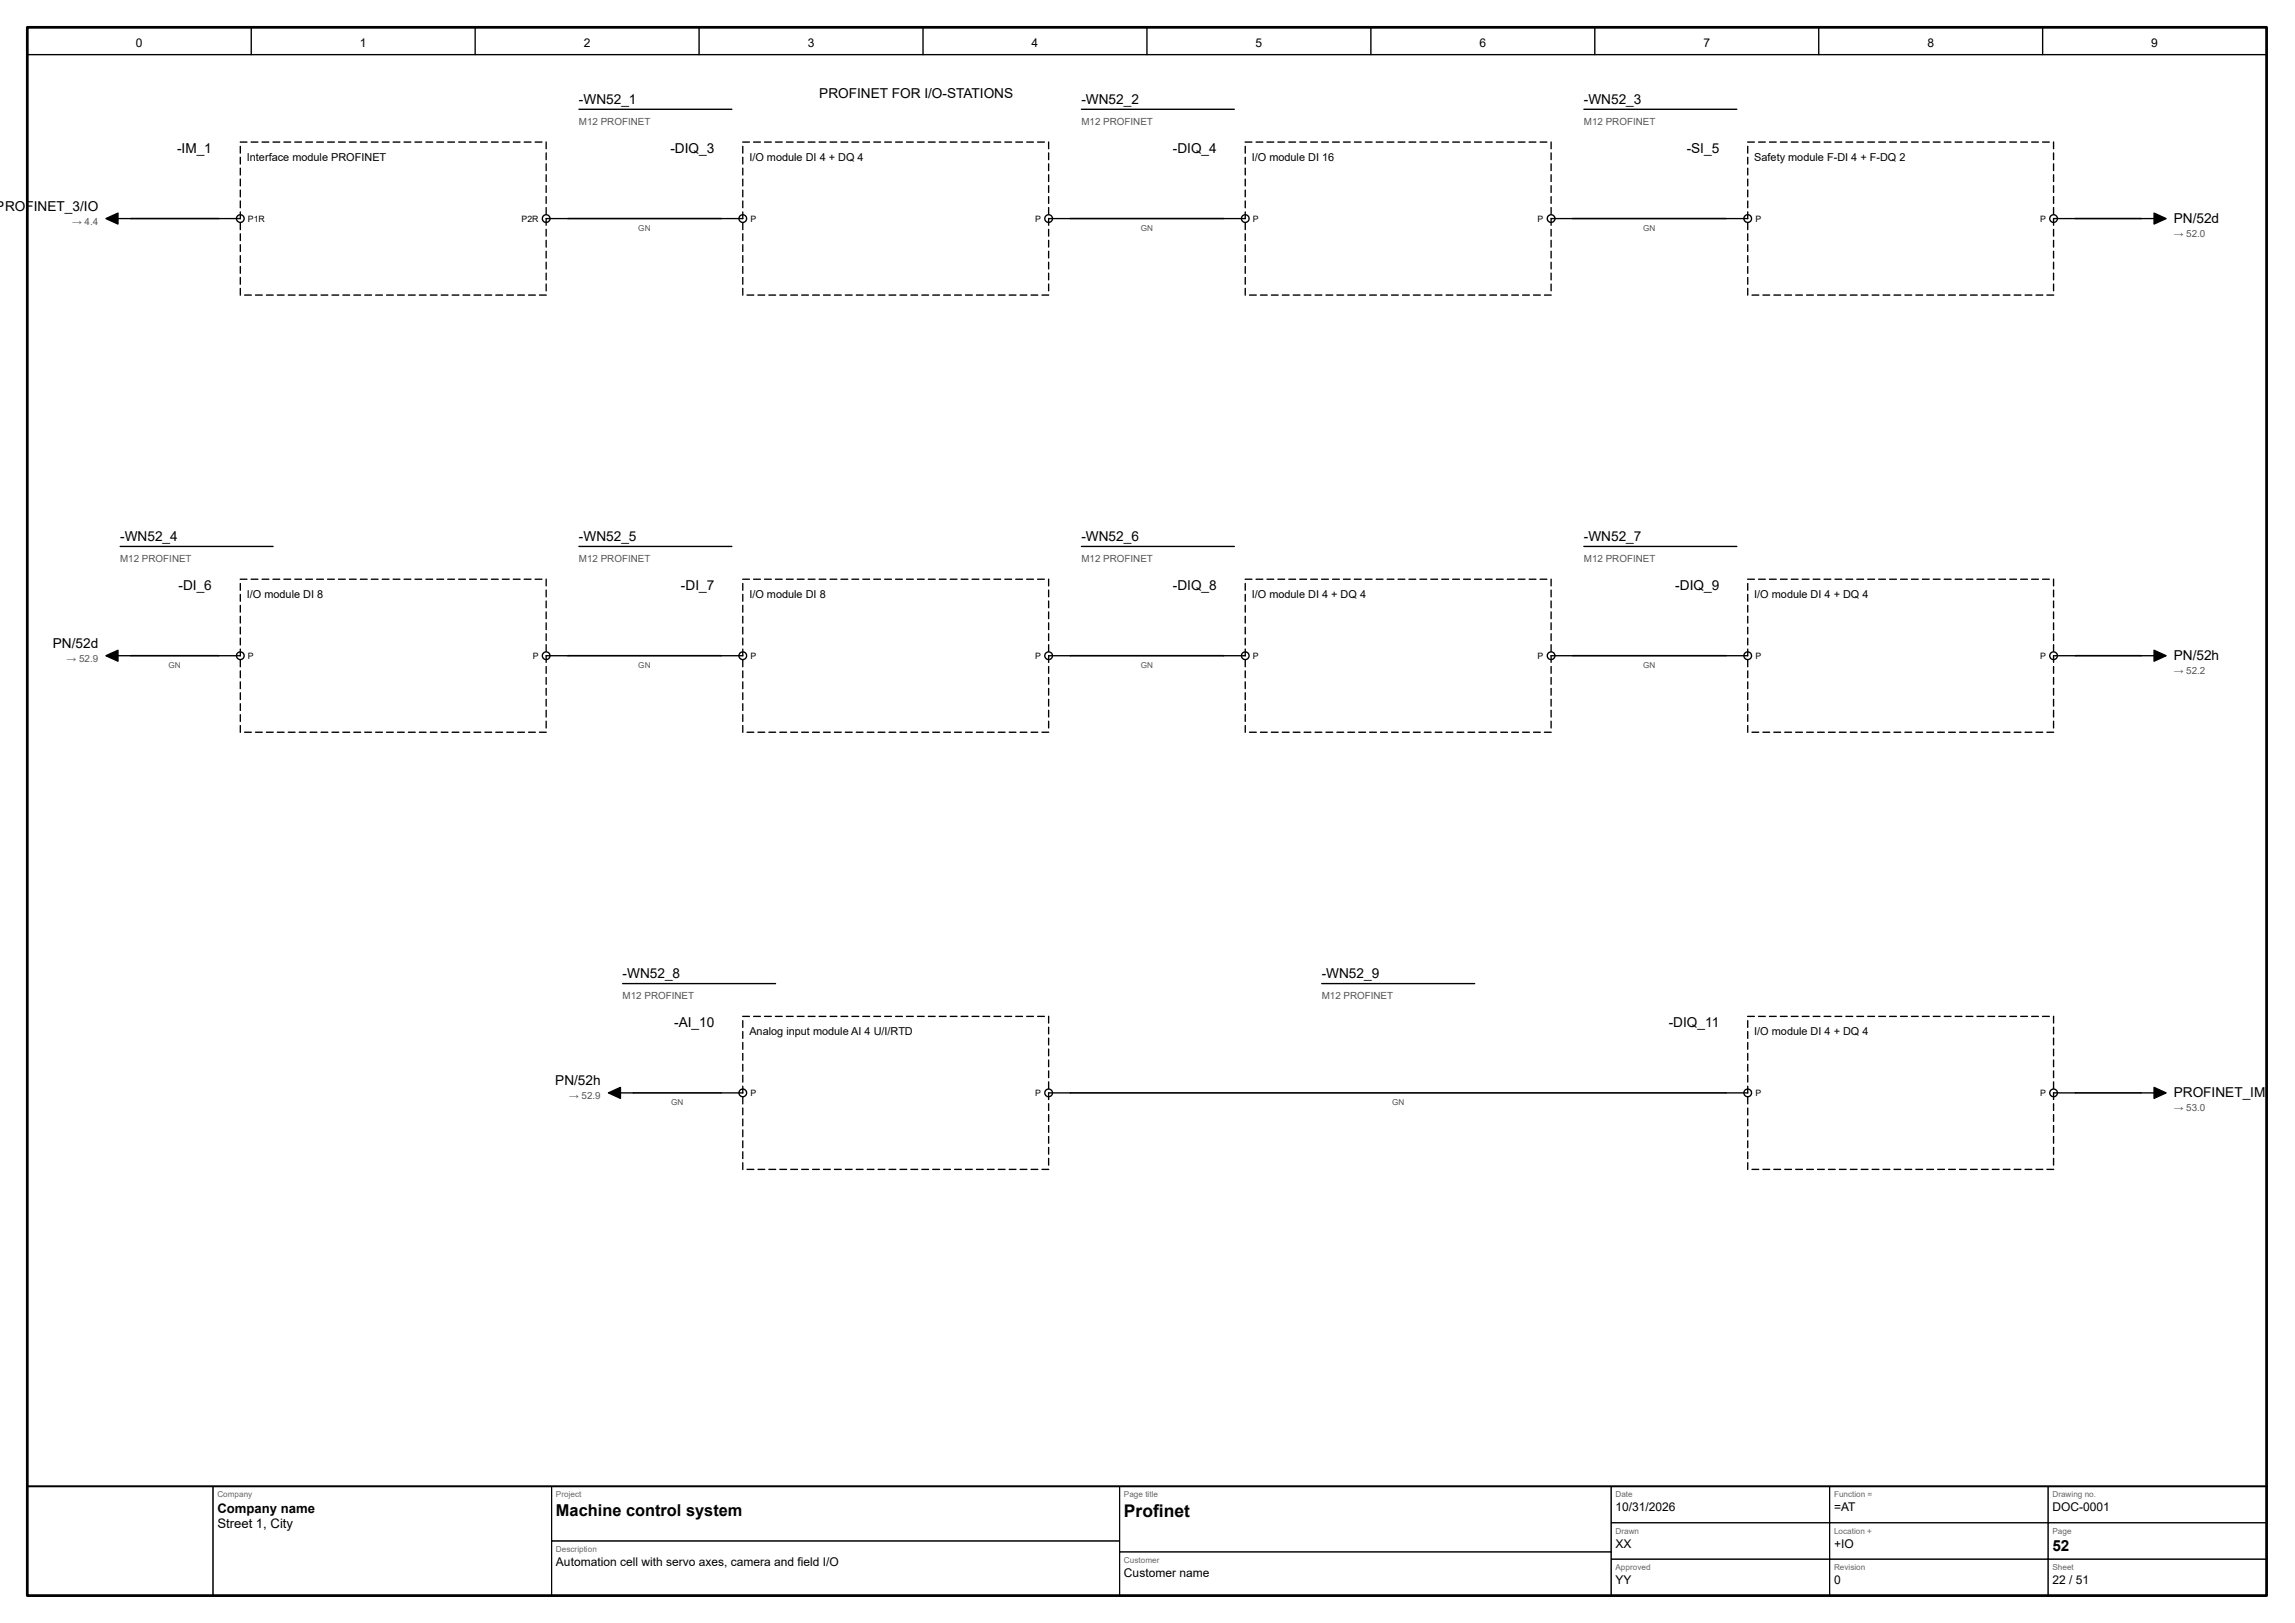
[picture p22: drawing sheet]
<svg xmlns="http://www.w3.org/2000/svg" width="420mm" height="297mm" viewBox="0 0 420 297" stroke-linecap="round" stroke-linejoin="round" font-family="sans-serif">
<defs><g id="words">
<text font-size="3.2" x="205.8" y="277.6">Profinet</text>
<text font-size="3" x="101.8" y="277.4">Machine control system</text>
<text font-size="2.8" x="375.8" y="283.9">52</text>
<g font-size="2.5">
<text x="150" y="18">PROFINET FOR I/O-STATIONS</text>
<text x="106" y="19">-WN52_1</text>
<text x="198" y="19">-WN52_2</text>
<text x="290" y="19">-WN52_3</text>
<text x="32.4" y="28">-IM_1</text>
<text x="122.7" y="28">-DIQ_3</text>
<text x="214.7" y="28">-DIQ_4</text>
<text x="308.8" y="28">-SI_5</text>
<text x="-.7" y="38.6">PROFINET_3/IO</text>
<text x="398" y="40.8">PN/52d</text>
<text x="22" y="99">-WN52_4</text>
<text x="106" y="99">-WN52_5</text>
<text x="198" y="99">-WN52_6</text>
<text x="290" y="99">-WN52_7</text>
<text x="32.7" y="108">-DI_6</text>
<text x="124.7" y="108">-DI_7</text>
<text x="214.7" y="108">-DIQ_8</text>
<text x="306.7" y="108">-DIQ_9</text>
<text x="9.7" y="118.6">PN/52d</text>
<text x="398" y="120.8">PN/52h</text>
<text x="114" y="179">-WN52_8</text>
<text x="242" y="179">-WN52_9</text>
<text x="123.4" y="188">-AI_10</text>
<text x="305.5" y="188">-DIQ_11</text>
<text x="101.7" y="198.6">PN/52h</text>
<text x="398" y="200.8">PROFINET_IM</text>
</g>
<g font-size="2.4">
<text x="39.8" y="276.8">Company name</text>
<text x="39.8" y="279.6">Street 1, City</text>
</g>
<g font-size="2.2">
<text x="24.9" y="8.6">0</text>
<text x="65.9" y="8.6">1</text>
<text x="106.9" y="8.6">2</text>
<text x="147.9" y="8.6">3</text>
<text x="188.9" y="8.6">4</text>
<text x="229.9" y="8.6">5</text>
<text x="270.9" y="8.6">6</text>
<text x="311.9" y="8.6">7</text>
<text x="352.9" y="8.6">8</text>
<text x="393.9" y="8.6">9</text>
<text x="295.8" y="276.6">10/31/2026</text>
<text x="335.8" y="276.6">=AT</text>
<text x="375.8" y="276.6">DOC-0001</text>
<text x="101.8" y="286.6">Automation cell with servo axes, camera and field I/O</text>
<text x="295.8" y="283.3">XX</text>
<text x="335.8" y="283.3">+IO</text>
<text x="205.8" y="288.6">Customer name</text>
<text x="295.8" y="289.9">YY</text>
<text x="335.8" y="289.9">0</text>
<text x="375.8" y="289.9">22 / 51</text>
</g>
<g font-size="2">
<text x="45.2" y="29.4">Interface module PROFINET</text>
<text x="137.2" y="29.4">I/O module DI 4 + DQ 4</text>
<text x="229.2" y="29.4">I/O module DI 16</text>
<text x="321.2" y="29.4">Safety module F-DI 4 + F-DQ 2</text>
<text x="45.2" y="109.4">I/O module DI 8</text>
<text x="137.2" y="109.4">I/O module DI 8</text>
<text x="229.2" y="109.4">I/O module DI 4 + DQ 4</text>
<text x="321.2" y="109.4">I/O module DI 4 + DQ 4</text>
<text x="137.2" y="189.4">Analog input module AI 4 U/I/RTD</text>
<text x="321.2" y="189.4">I/O module DI 4 + DQ 4</text>
</g>
<g font-size="1.8" fill="#555">
<text x="106" y="22.8">M12 PROFINET</text>
<text x="198" y="22.8">M12 PROFINET</text>
<text x="290" y="22.8">M12 PROFINET</text>
<text x="13.2" y="41.2">→ 4.4</text>
<text x="398" y="43.4">→ 52.0</text>
<text x="22" y="102.8">M12 PROFINET</text>
<text x="106" y="102.8">M12 PROFINET</text>
<text x="198" y="102.8">M12 PROFINET</text>
<text x="290" y="102.8">M12 PROFINET</text>
<text x="12.2" y="121.2">→ 52.9</text>
<text x="398" y="123.4">→ 52.2</text>
<text x="114" y="182.8">M12 PROFINET</text>
<text x="242" y="182.8">M12 PROFINET</text>
<text x="104.2" y="201.2">→ 52.9</text>
<text x="398" y="203.4">→ 53.0</text>
</g>
<g font-size="1.6">
<text x="45.4" y="40.6">P1R</text>
<text x="95.5" y="40.6">P2R</text>
<text x="137.4" y="40.6">P</text>
<text x="189.5" y="40.6">P</text>
<text x="229.4" y="40.6">P</text>
<text x="281.5" y="40.6">P</text>
<text x="321.4" y="40.6">P</text>
<text x="373.5" y="40.6">P</text>
<text x="45.4" y="120.6">P</text>
<text x="97.5" y="120.6">P</text>
<text x="137.4" y="120.6">P</text>
<text x="189.5" y="120.6">P</text>
<text x="229.4" y="120.6">P</text>
<text x="281.5" y="120.6">P</text>
<text x="321.4" y="120.6">P</text>
<text x="373.5" y="120.6">P</text>
<text x="137.4" y="200.6">P</text>
<text x="189.5" y="200.6">P</text>
<text x="321.4" y="200.6">P</text>
<text x="373.5" y="200.6">P</text>
</g>
<g font-size="1.5" fill="#555">
<text x="116.9" y="42.2">GN</text>
<text x="208.9" y="42.2">GN</text>
<text x="300.9" y="42.2">GN</text>
<text x="30.9" y="122.2">GN</text>
<text x="116.9" y="122.2">GN</text>
<text x="208.9" y="122.2">GN</text>
<text x="300.9" y="122.2">GN</text>
<text x="122.9" y="202.2">GN</text>
<text x="254.9" y="202.2">GN</text>
</g>
<g font-size="1.5" fill="#666">
<text x="39.8" y="274">Company</text>
<text x="101.8" y="274">Project</text>
<text x="205.8" y="274">Page title</text>
<text x="295.8" y="274">Date</text>
<text x="335.8" y="274">Function =</text>
<text x="375.8" y="274">Drawing no.</text>
<text x="295.8" y="280.7">Drawn</text>
<text x="335.8" y="280.7">Location +</text>
<text x="375.8" y="280.7">Page</text>
<text x="101.8" y="284">Description</text>
<text x="205.8" y="286">Customer</text>
<text x="295.8" y="287.3">Approved</text>
<text x="335.8" y="287.3">Revision</text>
<text x="375.8" y="287.3">Sheet</text>
</g>
</g></defs>
<path d="M5 5h410v287h-410z" fill="none" stroke="#000" stroke-width=".5"/>
<g fill="none" stroke="#000" stroke-width=".25">
<path d="M5 10h410M46 5v5M87 5v5M128 5v5M169 5v5M210 5v5M251 5v5M292 5v5M333 5v5M374 5v5M106 20h28M198 20h28"/>
<path d="M290 20h28M394.4 39l2.2 1-2.2 1zM19.4 40l2.2-1v2zM21.4 40h2.6M40 40h4M100 40h4M132 40h4M192 40h4M224 40h4M284 40h4M316 40h4M376 40h4"/>
<path d="M392 40h2.6M22 100h28M106 100h28M198 100h28M290 100h28M19.4 120l2.2-1v2zM21.4 120h2.6M40 120h4M100 120h4M132 120h4M192 120h4M224 120h4"/>
<path d="M284 120h4M316 120h4M376 120h4M392 120h2.6M394.4 119l2.2 1-2.2 1zM114 180h28M242 180h28M111.4 200l2.2-1v2zM113.4 200h2.6M132 200h4M192 200h4M316 200h4"/>
<path d="M376 200h4M392 200h2.6M394.4 199l2.2 1-2.2 1z"/>
<circle cx="44" cy="40" r=".7"/>
<circle cx="100" cy="40" r=".7"/>
<circle cx="136" cy="40" r=".7"/>
<circle cx="192" cy="40" r=".7"/>
<circle cx="228" cy="40" r=".7"/>
<circle cx="284" cy="40" r=".7"/>
<circle cx="320" cy="40" r=".7"/>
<circle cx="376" cy="40" r=".7"/>
<circle cx="44" cy="120" r=".7"/>
<circle cx="100" cy="120" r=".7"/>
<circle cx="136" cy="120" r=".7"/>
<circle cx="192" cy="120" r=".7"/>
<circle cx="228" cy="120" r=".7"/>
<circle cx="284" cy="120" r=".7"/>
<circle cx="320" cy="120" r=".7"/>
<circle cx="376" cy="120" r=".7"/>
<circle cx="136" cy="200" r=".7"/>
<circle cx="192" cy="200" r=".7"/>
<circle cx="320" cy="200" r=".7"/>
<circle cx="376" cy="200" r=".7"/>
</g>
<path d="M5 272h410" fill="none" stroke="#000" stroke-width=".35"/>
<g fill="none" stroke="#000" stroke-width=".18">
<path d="M5 272h34v20h-34zM39 272h62v20h-62zM101 272h104v10h-104zM205 272h90v12h-90zM295 272h40v6.7h-40zM295 278.7h40v6.6h-40zM335 272h40v6.7h-40zM335 278.7h40v6.6h-40zM375 272h40v6.7h-40zM375 278.7h40v6.6h-40zM101 282h104v10h-104zM205 284h90v8h-90z"/>
<path d="M295 285.3h40v6.7h-40zM335 285.3h40v6.7h-40zM375 285.3h40v6.7h-40z"/>
</g>
<g fill="none" stroke="#000" stroke-width=".3">
<path d="M24 40h16M104 40h28M196 40h28M288 40h28M380 40h12M24 120h16M104 120h28M196 120h28M288 120h28M380 120h12M116 200h16M196 200h120"/>
<path d="M380 200h12"/>
</g>
<g fill="#000">
<path d="M19.4 40l2.2-1v2zM394.4 39l2.2 1-2.2 1zM19.4 120l2.2-1v2zM394.4 119l2.2 1-2.2 1zM111.4 200l2.2-1v2zM394.4 199l2.2 1-2.2 1z"/>
<path d="M45.9 25.9h1.3l.1 .1-.1 .1h-1.2zM47.9 25.9h1.3l.1 .1-.1 .1h-1.2zM49.9 25.9h1.3l.1 .1-.1 .1h-1.2zM51.9 25.9h1.3l.1 .1-.1 .1h-1.2zM53.9 25.9h1.3l.1 .1-.1 .1h-1.2zM55.9 25.9h1.3l.1 .1-.1 .1h-1.2zM57.9 25.9h1.3l.1 .1-.1 .1h-1.2zM59.9 25.9h1.3l.1 .1-.1 .1h-1.2zM61.9 25.9h1.3l.1 .1-.1 .1h-1.2zM63.9 25.9h1.3l.1 .1-.1 .1h-1.2zM65.9 25.9h1.3l.1 .1-.1 .1h-1.2zM67.9 25.9h1.3l.1 .1-.1 .1h-1.2zM69.9 25.9h1.3l.1 .1-.1 .1h-1.2zM71.9 25.9h1.3l.1 .1-.1 .1h-1.2zM73.9 25.9h1.3l.1 .1-.1 .1h-1.2zM75.9 25.9h1.3l.1 .1-.1 .1h-1.2zM77.9 25.9h1.3l.1 .1-.1 .1h-1.2zM79.9 25.9h1.3l.1 .1-.1 .1h-1.2zM81.9 25.9h1.3l.1 .1-.1 .1h-1.2zM83.9 25.9h1.3l.1 .1-.1 .1h-1.2zM85.9 25.9h1.3l.1 .1-.1 .1h-1.2zM87.9 25.9h1.3l.1 .1-.1 .1h-1.2zM89.9 25.9h1.3l.1 .1-.1 .1h-1.2zM91.9 25.9h1.3l.1 .1-.1 .1h-1.2zM93.9 25.9h1.3l.1 .1-.1 .1h-1.2zM95.9 25.9h1.3l.1 .1-.1 .1h-1.2zM97.9 25.9h1.3l.1 .1-.1 .1h-1.2zM99.9 25.9l.2 .1v1.2l-.1 .1-.1-.1zM99.9 27.9l.2 .1v1.2l-.1 .1-.1-.1zM99.9 29.9l.2 .1v1.2l-.1 .1-.1-.1zM99.9 31.9l.2 .1v1.2l-.1 .1-.1-.1zM99.9 33.9l.2 .1v1.2l-.1 .1-.1-.1zM99.9 35.9l.2 .1v1.2l-.1 .1-.1-.1zM99.9 37.9l.2 .1v1.2l-.1 .1-.1-.1zM99.9 39.9l.2 .1v1.2l-.1 .1-.1-.1zM99.9 41.9l.2 .1v1.2l-.1 .1-.1-.1zM99.9 43.9l.2 .1v1.2l-.1 .1-.1-.1zM99.9 45.9l.2 .1v1.2l-.1 .1-.1-.1zM99.9 47.9l.2 .1v1.2l-.1 .1-.1-.1zM99.9 49.9l.2 .1v1.2l-.1 .1-.1-.1zM99.9 51.9l.2 .1v1.2l-.1 .1-.1-.1zM98.7 53.9h1.3l.1 .1-.1 .1h-1.2zM96.7 53.9h1.3l.1 .1-.1 .1h-1.2zM94.7 53.9h1.3l.1 .1-.1 .1h-1.2zM92.7 53.9h1.3l.1 .1-.1 .1h-1.2zM90.7 53.9h1.3l.1 .1-.1 .1h-1.2zM88.7 53.9h1.3l.1 .1-.1 .1h-1.2zM86.7 53.9h1.3l.1 .1-.1 .1h-1.2zM84.7 53.9h1.3l.1 .1-.1 .1h-1.2zM82.7 53.9h1.3l.1 .1-.1 .1h-1.2zM80.7 53.9h1.3l.1 .1-.1 .1h-1.2zM78.7 53.9h1.3l.1 .1-.1 .1h-1.2zM76.7 53.9h1.3l.1 .1-.1 .1h-1.2zM74.7 53.9h1.3l.1 .1-.1 .1h-1.2zM72.7 53.9h1.3l.1 .1-.1 .1h-1.2zM70.7 53.9h1.3l.1 .1-.1 .1h-1.2zM68.7 53.9h1.3l.1 .1-.1 .1h-1.2zM66.7 53.9h1.3l.1 .1-.1 .1h-1.2zM64.7 53.9h1.3l.1 .1-.1 .1h-1.2zM62.7 53.9h1.3l.1 .1-.1 .1h-1.2zM60.7 53.9h1.3l.1 .1-.1 .1h-1.2zM58.7 53.9h1.3l.1 .1-.1 .1h-1.2zM56.7 53.9h1.3l.1 .1-.1 .1h-1.2zM54.7 53.9h1.3l.1 .1-.1 .1h-1.2zM52.7 53.9h1.3l.1 .1-.1 .1h-1.2zM50.7 53.9h1.3l.1 .1-.1 .1h-1.2zM48.7 53.9h1.3l.1 .1-.1 .1h-1.2zM46.7 53.9h1.3l.1 .1-.1 .1h-1.2zM44.7 53.9h1.3l.1 .1-.1 .1h-1.2zM43.9 52.7l.2 .1v1.2l-.1 .1-.1-.1zM43.9 50.7l.2 .1v1.2l-.1 .1-.1-.1zM43.9 48.7l.2 .1v1.2l-.1 .1-.1-.1zM43.9 46.7l.2 .1v1.2l-.1 .1-.1-.1zM43.9 44.7l.2 .1v1.2l-.1 .1-.1-.1zM43.9 42.7l.2 .1v1.2l-.1 .1-.1-.1zM43.9 40.7l.2 .1v1.2l-.1 .1-.1-.1zM43.9 38.7l.2 .1v1.2l-.1 .1-.1-.1zM43.9 36.7l.2 .1v1.2l-.1 .1-.1-.1zM43.9 34.7l.2 .1v1.2l-.1 .1-.1-.1zM43.9 32.7l.2 .1v1.2l-.1 .1-.1-.1zM43.9 30.7l.2 .1v1.2l-.1 .1-.1-.1zM43.9 28.7l.2 .1v1.2l-.1 .1-.1-.1zM43.9 26.7l.2 .1v1.2l-.1 .1-.1-.1zM43.9 25.9h1.3l.1 .1-.1 .1h-1.2z"/>
<path d="M137.9 25.9h1.3l.1 .1-.1 .1h-1.2zM139.9 25.9h1.3l.1 .1-.1 .1h-1.2zM141.9 25.9h1.3l.1 .1-.1 .1h-1.2zM143.9 25.9h1.3l.1 .1-.1 .1h-1.2zM145.9 25.9h1.3l.1 .1-.1 .1h-1.2zM147.9 25.9h1.3l.1 .1-.1 .1h-1.2zM149.9 25.9h1.3l.1 .1-.1 .1h-1.2zM151.9 25.9h1.3l.1 .1-.1 .1h-1.2zM153.9 25.9h1.3l.1 .1-.1 .1h-1.2zM155.9 25.9h1.3l.1 .1-.1 .1h-1.2zM157.9 25.9h1.3l.1 .1-.1 .1h-1.2zM159.9 25.9h1.3l.1 .1-.1 .1h-1.2zM161.9 25.9h1.3l.1 .1-.1 .1h-1.2zM163.9 25.9h1.3l.1 .1-.1 .1h-1.2zM165.9 25.9h1.3l.1 .1-.1 .1h-1.2zM167.9 25.9h1.3l.1 .1-.1 .1h-1.2zM169.9 25.9h1.3l.1 .1-.1 .1h-1.2zM171.9 25.9h1.3l.1 .1-.1 .1h-1.2zM173.9 25.9h1.3l.1 .1-.1 .1h-1.2zM175.9 25.9h1.3l.1 .1-.1 .1h-1.2zM177.9 25.9h1.3l.1 .1-.1 .1h-1.2zM179.9 25.9h1.3l.1 .1-.1 .1h-1.2zM181.9 25.9h1.3l.1 .1-.1 .1h-1.2zM183.9 25.9h1.3l.1 .1-.1 .1h-1.2zM185.9 25.9h1.3l.1 .1-.1 .1h-1.2zM187.9 25.9h1.3l.1 .1-.1 .1h-1.2zM189.9 25.9h1.3l.1 .1-.1 .1h-1.2zM191.9 25.9l.2 .1v1.2l-.1 .1-.1-.1zM191.9 27.9l.2 .1v1.2l-.1 .1-.1-.1zM191.9 29.9l.2 .1v1.2l-.1 .1-.1-.1zM191.9 31.9l.2 .1v1.2l-.1 .1-.1-.1zM191.9 33.9l.2 .1v1.2l-.1 .1-.1-.1zM191.9 35.9l.2 .1v1.2l-.1 .1-.1-.1zM191.9 37.9l.2 .1v1.2l-.1 .1-.1-.1zM191.9 39.9l.2 .1v1.2l-.1 .1-.1-.1zM191.9 41.9l.2 .1v1.2l-.1 .1-.1-.1zM191.9 43.9l.2 .1v1.2l-.1 .1-.1-.1zM191.9 45.9l.2 .1v1.2l-.1 .1-.1-.1zM191.9 47.9l.2 .1v1.2l-.1 .1-.1-.1zM191.9 49.9l.2 .1v1.2l-.1 .1-.1-.1zM191.9 51.9l.2 .1v1.2l-.1 .1-.1-.1zM190.7 53.9h1.3l.1 .1-.1 .1h-1.2zM188.7 53.9h1.3l.1 .1-.1 .1h-1.2zM186.7 53.9h1.3l.1 .1-.1 .1h-1.2zM184.7 53.9h1.3l.1 .1-.1 .1h-1.2zM182.7 53.9h1.3l.1 .1-.1 .1h-1.2zM180.7 53.9h1.3l.1 .1-.1 .1h-1.2zM178.7 53.9h1.3l.1 .1-.1 .1h-1.2zM176.7 53.9h1.3l.1 .1-.1 .1h-1.2zM174.7 53.9h1.3l.1 .1-.1 .1h-1.2zM172.7 53.9h1.3l.1 .1-.1 .1h-1.2zM170.7 53.9h1.3l.1 .1-.1 .1h-1.2zM168.7 53.9h1.3l.1 .1-.1 .1h-1.2zM166.7 53.9h1.3l.1 .1-.1 .1h-1.2zM164.7 53.9h1.3l.1 .1-.1 .1h-1.2zM162.7 53.9h1.3l.1 .1-.1 .1h-1.2zM160.7 53.9h1.3l.1 .1-.1 .1h-1.2zM158.7 53.9h1.3l.1 .1-.1 .1h-1.2zM156.7 53.9h1.3l.1 .1-.1 .1h-1.2zM154.7 53.9h1.3l.1 .1-.1 .1h-1.2zM152.7 53.9h1.3l.1 .1-.1 .1h-1.2zM150.7 53.9h1.3l.1 .1-.1 .1h-1.2zM148.7 53.9h1.3l.1 .1-.1 .1h-1.2zM146.7 53.9h1.3l.1 .1-.1 .1h-1.2zM144.7 53.9h1.3l.1 .1-.1 .1h-1.2zM142.7 53.9h1.3l.1 .1-.1 .1h-1.2zM140.7 53.9h1.3l.1 .1-.1 .1h-1.2zM138.7 53.9h1.3l.1 .1-.1 .1h-1.2zM136.7 53.9h1.3l.1 .1-.1 .1h-1.2zM135.9 52.7l.2 .1v1.2l-.1 .1-.1-.1zM135.9 50.7l.2 .1v1.2l-.1 .1-.1-.1zM135.9 48.7l.2 .1v1.2l-.1 .1-.1-.1zM135.9 46.7l.2 .1v1.2l-.1 .1-.1-.1zM135.9 44.7l.2 .1v1.2l-.1 .1-.1-.1zM135.9 42.7l.2 .1v1.2l-.1 .1-.1-.1zM135.9 40.7l.2 .1v1.2l-.1 .1-.1-.1zM135.9 38.7l.2 .1v1.2l-.1 .1-.1-.1zM135.9 36.7l.2 .1v1.2l-.1 .1-.1-.1zM135.9 34.7l.2 .1v1.2l-.1 .1-.1-.1zM135.9 32.7l.2 .1v1.2l-.1 .1-.1-.1zM135.9 30.7l.2 .1v1.2l-.1 .1-.1-.1zM135.9 28.7l.2 .1v1.2l-.1 .1-.1-.1zM135.9 26.7l.2 .1v1.2l-.1 .1-.1-.1zM135.9 25.9h1.3l.1 .1-.1 .1h-1.2z"/>
<path d="M229.9 25.9h1.3l.1 .1-.1 .1h-1.2zM231.9 25.9h1.3l.1 .1-.1 .1h-1.2zM233.9 25.9h1.3l.1 .1-.1 .1h-1.2zM235.9 25.9h1.3l.1 .1-.1 .1h-1.2zM237.9 25.9h1.3l.1 .1-.1 .1h-1.2zM239.9 25.9h1.3l.1 .1-.1 .1h-1.2zM241.9 25.9h1.3l.1 .1-.1 .1h-1.2zM243.9 25.9h1.3l.1 .1-.1 .1h-1.2zM245.9 25.9h1.3l.1 .1-.1 .1h-1.2zM247.9 25.9h1.3l.1 .1-.1 .1h-1.2zM249.9 25.9h1.3l.1 .1-.1 .1h-1.2zM251.9 25.9h1.3l.1 .1-.1 .1h-1.2zM253.9 25.9h1.3l.1 .1-.1 .1h-1.2zM255.9 25.9h1.3l.1 .1-.1 .1h-1.2zM257.9 25.9h1.3l.1 .1-.1 .1h-1.2zM259.9 25.9h1.3l.1 .1-.1 .1h-1.2zM261.9 25.9h1.3l.1 .1-.1 .1h-1.2zM263.9 25.9h1.3l.1 .1-.1 .1h-1.2zM265.9 25.9h1.3l.1 .1-.1 .1h-1.2zM267.9 25.9h1.3l.1 .1-.1 .1h-1.2zM269.9 25.9h1.3l.1 .1-.1 .1h-1.2zM271.9 25.9h1.3l.1 .1-.1 .1h-1.2zM273.9 25.9h1.3l.1 .1-.1 .1h-1.2zM275.9 25.9h1.3l.1 .1-.1 .1h-1.2zM277.9 25.9h1.3l.1 .1-.1 .1h-1.2zM279.9 25.9h1.3l.1 .1-.1 .1h-1.2zM281.9 25.9h1.3l.1 .1-.1 .1h-1.2zM283.9 25.9l.2 .1v1.2l-.1 .1-.1-.1zM283.9 27.9l.2 .1v1.2l-.1 .1-.1-.1zM283.9 29.9l.2 .1v1.2l-.1 .1-.1-.1zM283.9 31.9l.2 .1v1.2l-.1 .1-.1-.1zM283.9 33.9l.2 .1v1.2l-.1 .1-.1-.1zM283.9 35.9l.2 .1v1.2l-.1 .1-.1-.1zM283.9 37.9l.2 .1v1.2l-.1 .1-.1-.1zM283.9 39.9l.2 .1v1.2l-.1 .1-.1-.1zM283.9 41.9l.2 .1v1.2l-.1 .1-.1-.1zM283.9 43.9l.2 .1v1.2l-.1 .1-.1-.1zM283.9 45.9l.2 .1v1.2l-.1 .1-.1-.1zM283.9 47.9l.2 .1v1.2l-.1 .1-.1-.1zM283.9 49.9l.2 .1v1.2l-.1 .1-.1-.1zM283.9 51.9l.2 .1v1.2l-.1 .1-.1-.1zM282.7 53.9h1.3l.1 .1-.1 .1h-1.2zM280.7 53.9h1.3l.1 .1-.1 .1h-1.2zM278.7 53.9h1.3l.1 .1-.1 .1h-1.2zM276.7 53.9h1.3l.1 .1-.1 .1h-1.2zM274.7 53.9h1.3l.1 .1-.1 .1h-1.2zM272.7 53.9h1.3l.1 .1-.1 .1h-1.2zM270.7 53.9h1.3l.1 .1-.1 .1h-1.2zM268.7 53.9h1.3l.1 .1-.1 .1h-1.2zM266.7 53.9h1.3l.1 .1-.1 .1h-1.2zM264.7 53.9h1.3l.1 .1-.1 .1h-1.2zM262.7 53.9h1.3l.1 .1-.1 .1h-1.2zM260.7 53.9h1.3l.1 .1-.1 .1h-1.2zM258.7 53.9h1.3l.1 .1-.1 .1h-1.2zM256.7 53.9h1.3l.1 .1-.1 .1h-1.2zM254.7 53.9h1.3l.1 .1-.1 .1h-1.2zM252.7 53.9h1.3l.1 .1-.1 .1h-1.2zM250.7 53.9h1.3l.1 .1-.1 .1h-1.2zM248.7 53.9h1.3l.1 .1-.1 .1h-1.2zM246.7 53.9h1.3l.1 .1-.1 .1h-1.2zM244.7 53.9h1.3l.1 .1-.1 .1h-1.2zM242.7 53.9h1.3l.1 .1-.1 .1h-1.2zM240.7 53.9h1.3l.1 .1-.1 .1h-1.2zM238.7 53.9h1.3l.1 .1-.1 .1h-1.2zM236.7 53.9h1.3l.1 .1-.1 .1h-1.2zM234.7 53.9h1.3l.1 .1-.1 .1h-1.2zM232.7 53.9h1.3l.1 .1-.1 .1h-1.2zM230.7 53.9h1.3l.1 .1-.1 .1h-1.2zM228.7 53.9h1.3l.1 .1-.1 .1h-1.2zM227.9 52.7l.2 .1v1.2l-.1 .1-.1-.1zM227.9 50.7l.2 .1v1.2l-.1 .1-.1-.1zM227.9 48.7l.2 .1v1.2l-.1 .1-.1-.1zM227.9 46.7l.2 .1v1.2l-.1 .1-.1-.1zM227.9 44.7l.2 .1v1.2l-.1 .1-.1-.1zM227.9 42.7l.2 .1v1.2l-.1 .1-.1-.1zM227.9 40.7l.2 .1v1.2l-.1 .1-.1-.1zM227.9 38.7l.2 .1v1.2l-.1 .1-.1-.1zM227.9 36.7l.2 .1v1.2l-.1 .1-.1-.1zM227.9 34.7l.2 .1v1.2l-.1 .1-.1-.1zM227.9 32.7l.2 .1v1.2l-.1 .1-.1-.1zM227.9 30.7l.2 .1v1.2l-.1 .1-.1-.1zM227.9 28.7l.2 .1v1.2l-.1 .1-.1-.1zM227.9 26.7l.2 .1v1.2l-.1 .1-.1-.1zM227.9 25.9h1.3l.1 .1-.1 .1h-1.2z"/>
<path d="M321.9 25.9h1.3l.1 .1-.1 .1h-1.2zM323.9 25.9h1.3l.1 .1-.1 .1h-1.2zM325.9 25.9h1.3l.1 .1-.1 .1h-1.2zM327.9 25.9h1.3l.1 .1-.1 .1h-1.2zM329.9 25.9h1.3l.1 .1-.1 .1h-1.2zM331.9 25.9h1.3l.1 .1-.1 .1h-1.2zM333.9 25.9h1.3l.1 .1-.1 .1h-1.2zM335.9 25.9h1.3l.1 .1-.1 .1h-1.2zM337.9 25.9h1.3l.1 .1-.1 .1h-1.2zM339.9 25.9h1.3l.1 .1-.1 .1h-1.2zM341.9 25.9h1.3l.1 .1-.1 .1h-1.2zM343.9 25.9h1.3l.1 .1-.1 .1h-1.2zM345.9 25.9h1.3l.1 .1-.1 .1h-1.2zM347.9 25.9h1.3l.1 .1-.1 .1h-1.2zM349.9 25.9h1.3l.1 .1-.1 .1h-1.2zM351.9 25.9h1.3l.1 .1-.1 .1h-1.2zM353.9 25.9h1.3l.1 .1-.1 .1h-1.2zM355.9 25.9h1.3l.1 .1-.1 .1h-1.2zM357.9 25.9h1.3l.1 .1-.1 .1h-1.2zM359.9 25.9h1.3l.1 .1-.1 .1h-1.2zM361.9 25.9h1.3l.1 .1-.1 .1h-1.2zM363.9 25.9h1.3l.1 .1-.1 .1h-1.2zM365.9 25.9h1.3l.1 .1-.1 .1h-1.2zM367.9 25.9h1.3l.1 .1-.1 .1h-1.2zM369.9 25.9h1.3l.1 .1-.1 .1h-1.2zM371.9 25.9h1.3l.1 .1-.1 .1h-1.2zM373.9 25.9h1.3l.1 .1-.1 .1h-1.2zM375.9 25.9l.2 .1v1.2l-.1 .1-.1-.1zM375.9 27.9l.2 .1v1.2l-.1 .1-.1-.1zM375.9 29.9l.2 .1v1.2l-.1 .1-.1-.1zM375.9 31.9l.2 .1v1.2l-.1 .1-.1-.1zM375.9 33.9l.2 .1v1.2l-.1 .1-.1-.1zM375.9 35.9l.2 .1v1.2l-.1 .1-.1-.1zM375.9 37.9l.2 .1v1.2l-.1 .1-.1-.1zM375.9 39.9l.2 .1v1.2l-.1 .1-.1-.1zM375.9 41.9l.2 .1v1.2l-.1 .1-.1-.1zM375.9 43.9l.2 .1v1.2l-.1 .1-.1-.1zM375.9 45.9l.2 .1v1.2l-.1 .1-.1-.1zM375.9 47.9l.2 .1v1.2l-.1 .1-.1-.1zM375.9 49.9l.2 .1v1.2l-.1 .1-.1-.1zM375.9 51.9l.2 .1v1.2l-.1 .1-.1-.1zM374.7 53.9h1.3l.1 .1-.1 .1h-1.2zM372.7 53.9h1.3l.1 .1-.1 .1h-1.2zM370.7 53.9h1.3l.1 .1-.1 .1h-1.2zM368.7 53.9h1.3l.1 .1-.1 .1h-1.2zM366.7 53.9h1.3l.1 .1-.1 .1h-1.2zM364.7 53.9h1.3l.1 .1-.1 .1h-1.2zM362.7 53.9h1.3l.1 .1-.1 .1h-1.2zM360.7 53.9h1.3l.1 .1-.1 .1h-1.2zM358.7 53.9h1.3l.1 .1-.1 .1h-1.2zM356.7 53.9h1.3l.1 .1-.1 .1h-1.2zM354.7 53.9h1.3l.1 .1-.1 .1h-1.2zM352.7 53.9h1.3l.1 .1-.1 .1h-1.2zM350.7 53.9h1.3l.1 .1-.1 .1h-1.2zM348.7 53.9h1.3l.1 .1-.1 .1h-1.2zM346.7 53.9h1.3l.1 .1-.1 .1h-1.2zM344.7 53.9h1.3l.1 .1-.1 .1h-1.2zM342.7 53.9h1.3l.1 .1-.1 .1h-1.2zM340.7 53.9h1.3l.1 .1-.1 .1h-1.2zM338.7 53.9h1.3l.1 .1-.1 .1h-1.2zM336.7 53.9h1.3l.1 .1-.1 .1h-1.2zM334.7 53.9h1.3l.1 .1-.1 .1h-1.2zM332.7 53.9h1.3l.1 .1-.1 .1h-1.2zM330.7 53.9h1.3l.1 .1-.1 .1h-1.2zM328.7 53.9h1.3l.1 .1-.1 .1h-1.2zM326.7 53.9h1.3l.1 .1-.1 .1h-1.2zM324.7 53.9h1.3l.1 .1-.1 .1h-1.2zM322.7 53.9h1.3l.1 .1-.1 .1h-1.2zM320.7 53.9h1.3l.1 .1-.1 .1h-1.2zM319.9 52.7l.2 .1v1.2l-.1 .1-.1-.1zM319.9 50.7l.2 .1v1.2l-.1 .1-.1-.1zM319.9 48.7l.2 .1v1.2l-.1 .1-.1-.1zM319.9 46.7l.2 .1v1.2l-.1 .1-.1-.1zM319.9 44.7l.2 .1v1.2l-.1 .1-.1-.1zM319.9 42.7l.2 .1v1.2l-.1 .1-.1-.1zM319.9 40.7l.2 .1v1.2l-.1 .1-.1-.1zM319.9 38.7l.2 .1v1.2l-.1 .1-.1-.1zM319.9 36.7l.2 .1v1.2l-.1 .1-.1-.1zM319.9 34.7l.2 .1v1.2l-.1 .1-.1-.1zM319.9 32.7l.2 .1v1.2l-.1 .1-.1-.1zM319.9 30.7l.2 .1v1.2l-.1 .1-.1-.1zM319.9 28.7l.2 .1v1.2l-.1 .1-.1-.1zM319.9 26.7l.2 .1v1.2l-.1 .1-.1-.1zM319.9 25.9h1.3l.1 .1-.1 .1h-1.2z"/>
<path d="M45.9 105.9h1.3l.1 .1-.1 .1h-1.2zM47.9 105.9h1.3l.1 .1-.1 .1h-1.2zM49.9 105.9h1.3l.1 .1-.1 .1h-1.2zM51.9 105.9h1.3l.1 .1-.1 .1h-1.2zM53.9 105.9h1.3l.1 .1-.1 .1h-1.2zM55.9 105.9h1.3l.1 .1-.1 .1h-1.2zM57.9 105.9h1.3l.1 .1-.1 .1h-1.2zM59.9 105.9h1.3l.1 .1-.1 .1h-1.2zM61.9 105.9h1.3l.1 .1-.1 .1h-1.2zM63.9 105.9h1.3l.1 .1-.1 .1h-1.2zM65.9 105.9h1.3l.1 .1-.1 .1h-1.2zM67.9 105.9h1.3l.1 .1-.1 .1h-1.2zM69.9 105.9h1.3l.1 .1-.1 .1h-1.2zM71.9 105.9h1.3l.1 .1-.1 .1h-1.2zM73.9 105.9h1.3l.1 .1-.1 .1h-1.2zM75.9 105.9h1.3l.1 .1-.1 .1h-1.2zM77.9 105.9h1.3l.1 .1-.1 .1h-1.2zM79.9 105.9h1.3l.1 .1-.1 .1h-1.2zM81.9 105.9h1.3l.1 .1-.1 .1h-1.2zM83.9 105.9h1.3l.1 .1-.1 .1h-1.2zM85.9 105.9h1.3l.1 .1-.1 .1h-1.2zM87.9 105.9h1.3l.1 .1-.1 .1h-1.2zM89.9 105.9h1.3l.1 .1-.1 .1h-1.2zM91.9 105.9h1.3l.1 .1-.1 .1h-1.2zM93.9 105.9h1.3l.1 .1-.1 .1h-1.2zM95.9 105.9h1.3l.1 .1-.1 .1h-1.2zM97.9 105.9h1.3l.1 .1-.1 .1h-1.2zM99.9 105.9l.2 .1v1.2l-.1 .1-.1-.1zM99.9 107.9l.2 .1v1.2l-.1 .1-.1-.1zM99.9 109.9l.2 .1v1.2l-.1 .1-.1-.1zM99.9 111.9l.2 .1v1.2l-.1 .1-.1-.1zM99.9 113.9l.2 .1v1.2l-.1 .1-.1-.1zM99.9 115.9l.2 .1v1.2l-.1 .1-.1-.1zM99.9 117.9l.2 .1v1.2l-.1 .1-.1-.1zM99.9 119.9l.2 .1v1.2l-.1 .1-.1-.1zM99.9 121.9l.2 .1v1.2l-.1 .1-.1-.1zM99.9 123.9l.2 .1v1.2l-.1 .1-.1-.1zM99.9 125.9l.2 .1v1.2l-.1 .1-.1-.1zM99.9 127.9l.2 .1v1.2l-.1 .1-.1-.1zM99.9 129.9l.2 .1v1.2l-.1 .1-.1-.1zM99.9 131.9l.2 .1v1.2l-.1 .1-.1-.1zM98.7 133.9h1.3l.1 .1-.1 .1h-1.2zM96.7 133.9h1.3l.1 .1-.1 .1h-1.2zM94.7 133.9h1.3l.1 .1-.1 .1h-1.2zM92.7 133.9h1.3l.1 .1-.1 .1h-1.2zM90.7 133.9h1.3l.1 .1-.1 .1h-1.2zM88.7 133.9h1.3l.1 .1-.1 .1h-1.2zM86.7 133.9h1.3l.1 .1-.1 .1h-1.2zM84.7 133.9h1.3l.1 .1-.1 .1h-1.2zM82.7 133.9h1.3l.1 .1-.1 .1h-1.2zM80.7 133.9h1.3l.1 .1-.1 .1h-1.2zM78.7 133.9h1.3l.1 .1-.1 .1h-1.2zM76.7 133.9h1.3l.1 .1-.1 .1h-1.2zM74.7 133.9h1.3l.1 .1-.1 .1h-1.2zM72.7 133.9h1.3l.1 .1-.1 .1h-1.2zM70.7 133.9h1.3l.1 .1-.1 .1h-1.2zM68.7 133.9h1.3l.1 .1-.1 .1h-1.2zM66.7 133.9h1.3l.1 .1-.1 .1h-1.2zM64.7 133.9h1.3l.1 .1-.1 .1h-1.2zM62.7 133.9h1.3l.1 .1-.1 .1h-1.2zM60.7 133.9h1.3l.1 .1-.1 .1h-1.2zM58.7 133.9h1.3l.1 .1-.1 .1h-1.2zM56.7 133.9h1.3l.1 .1-.1 .1h-1.2zM54.7 133.9h1.3l.1 .1-.1 .1h-1.2zM52.7 133.9h1.3l.1 .1-.1 .1h-1.2zM50.7 133.9h1.3l.1 .1-.1 .1h-1.2zM48.7 133.9h1.3l.1 .1-.1 .1h-1.2zM46.7 133.9h1.3l.1 .1-.1 .1h-1.2zM44.7 133.9h1.3l.1 .1-.1 .1h-1.2zM43.9 132.7l.2 .1v1.2l-.1 .1-.1-.1zM43.9 130.7l.2 .1v1.2l-.1 .1-.1-.1zM43.9 128.7l.2 .1v1.2l-.1 .1-.1-.1zM43.9 126.7l.2 .1v1.2l-.1 .1-.1-.1zM43.9 124.7l.2 .1v1.2l-.1 .1-.1-.1zM43.9 122.7l.2 .1v1.2l-.1 .1-.1-.1zM43.9 120.7l.2 .1v1.2l-.1 .1-.1-.1zM43.9 118.7l.2 .1v1.2l-.1 .1-.1-.1zM43.9 116.7l.2 .1v1.2l-.1 .1-.1-.1zM43.9 114.7l.2 .1v1.2l-.1 .1-.1-.1zM43.9 112.7l.2 .1v1.2l-.1 .1-.1-.1zM43.9 110.7l.2 .1v1.2l-.1 .1-.1-.1zM43.9 108.7l.2 .1v1.2l-.1 .1-.1-.1zM43.9 106.7l.2 .1v1.2l-.1 .1-.1-.1zM43.9 105.9h1.3l.1 .1-.1 .1h-1.2z"/>
<path d="M137.9 105.9h1.3l.1 .1-.1 .1h-1.2zM139.9 105.9h1.3l.1 .1-.1 .1h-1.2zM141.9 105.9h1.3l.1 .1-.1 .1h-1.2zM143.9 105.9h1.3l.1 .1-.1 .1h-1.2zM145.9 105.9h1.3l.1 .1-.1 .1h-1.2zM147.9 105.9h1.3l.1 .1-.1 .1h-1.2zM149.9 105.9h1.3l.1 .1-.1 .1h-1.2zM151.9 105.9h1.3l.1 .1-.1 .1h-1.2zM153.9 105.9h1.3l.1 .1-.1 .1h-1.2zM155.9 105.9h1.3l.1 .1-.1 .1h-1.2zM157.9 105.9h1.3l.1 .1-.1 .1h-1.2zM159.9 105.9h1.3l.1 .1-.1 .1h-1.2zM161.9 105.9h1.3l.1 .1-.1 .1h-1.2zM163.9 105.9h1.3l.1 .1-.1 .1h-1.2zM165.9 105.9h1.3l.1 .1-.1 .1h-1.2zM167.9 105.9h1.3l.1 .1-.1 .1h-1.2zM169.9 105.9h1.3l.1 .1-.1 .1h-1.2zM171.9 105.9h1.3l.1 .1-.1 .1h-1.2zM173.9 105.9h1.3l.1 .1-.1 .1h-1.2zM175.9 105.9h1.3l.1 .1-.1 .1h-1.2zM177.9 105.9h1.3l.1 .1-.1 .1h-1.2zM179.9 105.9h1.3l.1 .1-.1 .1h-1.2zM181.9 105.9h1.3l.1 .1-.1 .1h-1.2zM183.9 105.9h1.3l.1 .1-.1 .1h-1.2zM185.9 105.9h1.3l.1 .1-.1 .1h-1.2zM187.9 105.9h1.3l.1 .1-.1 .1h-1.2zM189.9 105.9h1.3l.1 .1-.1 .1h-1.2zM191.9 105.9l.2 .1v1.2l-.1 .1-.1-.1zM191.9 107.9l.2 .1v1.2l-.1 .1-.1-.1zM191.9 109.9l.2 .1v1.2l-.1 .1-.1-.1zM191.9 111.9l.2 .1v1.2l-.1 .1-.1-.1zM191.9 113.9l.2 .1v1.2l-.1 .1-.1-.1zM191.9 115.9l.2 .1v1.2l-.1 .1-.1-.1zM191.9 117.9l.2 .1v1.2l-.1 .1-.1-.1zM191.9 119.9l.2 .1v1.2l-.1 .1-.1-.1zM191.9 121.9l.2 .1v1.2l-.1 .1-.1-.1zM191.9 123.9l.2 .1v1.2l-.1 .1-.1-.1zM191.9 125.9l.2 .1v1.2l-.1 .1-.1-.1zM191.9 127.9l.2 .1v1.2l-.1 .1-.1-.1zM191.9 129.9l.2 .1v1.2l-.1 .1-.1-.1zM191.9 131.9l.2 .1v1.2l-.1 .1-.1-.1zM190.7 133.9h1.3l.1 .1-.1 .1h-1.2zM188.7 133.9h1.3l.1 .1-.1 .1h-1.2zM186.7 133.9h1.3l.1 .1-.1 .1h-1.2zM184.7 133.9h1.3l.1 .1-.1 .1h-1.2zM182.7 133.9h1.3l.1 .1-.1 .1h-1.2zM180.7 133.9h1.3l.1 .1-.1 .1h-1.2zM178.7 133.9h1.3l.1 .1-.1 .1h-1.2zM176.7 133.9h1.3l.1 .1-.1 .1h-1.2zM174.7 133.9h1.3l.1 .1-.1 .1h-1.2zM172.7 133.9h1.3l.1 .1-.1 .1h-1.2zM170.7 133.9h1.3l.1 .1-.1 .1h-1.2zM168.7 133.9h1.3l.1 .1-.1 .1h-1.2zM166.7 133.9h1.3l.1 .1-.1 .1h-1.2zM164.7 133.9h1.3l.1 .1-.1 .1h-1.2zM162.7 133.9h1.3l.1 .1-.1 .1h-1.2zM160.7 133.9h1.3l.1 .1-.1 .1h-1.2zM158.7 133.9h1.3l.1 .1-.1 .1h-1.2zM156.7 133.9h1.3l.1 .1-.1 .1h-1.2zM154.7 133.9h1.3l.1 .1-.1 .1h-1.2zM152.7 133.9h1.3l.1 .1-.1 .1h-1.2zM150.7 133.9h1.3l.1 .1-.1 .1h-1.2zM148.7 133.9h1.3l.1 .1-.1 .1h-1.2zM146.7 133.9h1.3l.1 .1-.1 .1h-1.2zM144.7 133.9h1.3l.1 .1-.1 .1h-1.2zM142.7 133.9h1.3l.1 .1-.1 .1h-1.2zM140.7 133.9h1.3l.1 .1-.1 .1h-1.2zM138.7 133.9h1.3l.1 .1-.1 .1h-1.2zM136.7 133.9h1.3l.1 .1-.1 .1h-1.2zM135.9 132.7l.2 .1v1.2l-.1 .1-.1-.1zM135.9 130.7l.2 .1v1.2l-.1 .1-.1-.1zM135.9 128.7l.2 .1v1.2l-.1 .1-.1-.1zM135.9 126.7l.2 .1v1.2l-.1 .1-.1-.1zM135.9 124.7l.2 .1v1.2l-.1 .1-.1-.1zM135.9 122.7l.2 .1v1.2l-.1 .1-.1-.1zM135.9 120.7l.2 .1v1.2l-.1 .1-.1-.1zM135.9 118.7l.2 .1v1.2l-.1 .1-.1-.1zM135.9 116.7l.2 .1v1.2l-.1 .1-.1-.1zM135.9 114.7l.2 .1v1.2l-.1 .1-.1-.1zM135.9 112.7l.2 .1v1.2l-.1 .1-.1-.1zM135.9 110.7l.2 .1v1.2l-.1 .1-.1-.1zM135.9 108.7l.2 .1v1.2l-.1 .1-.1-.1zM135.9 106.7l.2 .1v1.2l-.1 .1-.1-.1zM135.9 105.9h1.3l.1 .1-.1 .1h-1.2z"/>
<path d="M229.9 105.9h1.3l.1 .1-.1 .1h-1.2zM231.9 105.9h1.3l.1 .1-.1 .1h-1.2zM233.9 105.9h1.3l.1 .1-.1 .1h-1.2zM235.9 105.9h1.3l.1 .1-.1 .1h-1.2zM237.9 105.9h1.3l.1 .1-.1 .1h-1.2zM239.9 105.9h1.3l.1 .1-.1 .1h-1.2zM241.9 105.9h1.3l.1 .1-.1 .1h-1.2zM243.9 105.9h1.3l.1 .1-.1 .1h-1.2zM245.9 105.9h1.3l.1 .1-.1 .1h-1.2zM247.9 105.9h1.3l.1 .1-.1 .1h-1.2zM249.9 105.9h1.3l.1 .1-.1 .1h-1.2zM251.9 105.9h1.3l.1 .1-.1 .1h-1.2zM253.9 105.9h1.3l.1 .1-.1 .1h-1.2zM255.9 105.9h1.3l.1 .1-.1 .1h-1.2zM257.9 105.9h1.3l.1 .1-.1 .1h-1.2zM259.9 105.9h1.3l.1 .1-.1 .1h-1.2zM261.9 105.9h1.3l.1 .1-.1 .1h-1.2zM263.9 105.9h1.3l.1 .1-.1 .1h-1.2zM265.9 105.9h1.3l.1 .1-.1 .1h-1.2zM267.9 105.9h1.3l.1 .1-.1 .1h-1.2zM269.9 105.9h1.3l.1 .1-.1 .1h-1.2zM271.9 105.9h1.3l.1 .1-.1 .1h-1.2zM273.9 105.9h1.3l.1 .1-.1 .1h-1.2zM275.9 105.9h1.3l.1 .1-.1 .1h-1.2zM277.9 105.9h1.3l.1 .1-.1 .1h-1.2zM279.9 105.9h1.3l.1 .1-.1 .1h-1.2zM281.9 105.9h1.3l.1 .1-.1 .1h-1.2zM283.9 105.9l.2 .1v1.2l-.1 .1-.1-.1zM283.9 107.9l.2 .1v1.2l-.1 .1-.1-.1zM283.9 109.9l.2 .1v1.2l-.1 .1-.1-.1zM283.9 111.9l.2 .1v1.2l-.1 .1-.1-.1zM283.9 113.9l.2 .1v1.2l-.1 .1-.1-.1zM283.9 115.9l.2 .1v1.2l-.1 .1-.1-.1zM283.9 117.9l.2 .1v1.2l-.1 .1-.1-.1zM283.9 119.9l.2 .1v1.2l-.1 .1-.1-.1zM283.9 121.9l.2 .1v1.2l-.1 .1-.1-.1zM283.9 123.9l.2 .1v1.2l-.1 .1-.1-.1zM283.9 125.9l.2 .1v1.2l-.1 .1-.1-.1zM283.9 127.9l.2 .1v1.2l-.1 .1-.1-.1zM283.9 129.9l.2 .1v1.2l-.1 .1-.1-.1zM283.9 131.9l.2 .1v1.2l-.1 .1-.1-.1zM282.7 133.9h1.3l.1 .1-.1 .1h-1.2zM280.7 133.9h1.3l.1 .1-.1 .1h-1.2zM278.7 133.9h1.3l.1 .1-.1 .1h-1.2zM276.7 133.9h1.3l.1 .1-.1 .1h-1.2zM274.7 133.9h1.3l.1 .1-.1 .1h-1.2zM272.7 133.9h1.3l.1 .1-.1 .1h-1.2zM270.7 133.9h1.3l.1 .1-.1 .1h-1.2zM268.7 133.9h1.3l.1 .1-.1 .1h-1.2zM266.7 133.9h1.3l.1 .1-.1 .1h-1.2zM264.7 133.9h1.3l.1 .1-.1 .1h-1.2zM262.7 133.9h1.3l.1 .1-.1 .1h-1.2zM260.7 133.9h1.3l.1 .1-.1 .1h-1.2zM258.7 133.9h1.3l.1 .1-.1 .1h-1.2zM256.7 133.9h1.3l.1 .1-.1 .1h-1.2zM254.7 133.9h1.3l.1 .1-.1 .1h-1.2zM252.7 133.9h1.3l.1 .1-.1 .1h-1.2zM250.7 133.9h1.3l.1 .1-.1 .1h-1.2zM248.7 133.9h1.3l.1 .1-.1 .1h-1.2zM246.7 133.9h1.3l.1 .1-.1 .1h-1.2zM244.7 133.9h1.3l.1 .1-.1 .1h-1.2zM242.7 133.9h1.3l.1 .1-.1 .1h-1.2zM240.7 133.9h1.3l.1 .1-.1 .1h-1.2zM238.7 133.9h1.3l.1 .1-.1 .1h-1.2zM236.7 133.9h1.3l.1 .1-.1 .1h-1.2zM234.7 133.9h1.3l.1 .1-.1 .1h-1.2zM232.7 133.9h1.3l.1 .1-.1 .1h-1.2zM230.7 133.9h1.3l.1 .1-.1 .1h-1.2zM228.7 133.9h1.3l.1 .1-.1 .1h-1.2zM227.9 132.7l.2 .1v1.2l-.1 .1-.1-.1zM227.9 130.7l.2 .1v1.2l-.1 .1-.1-.1zM227.9 128.7l.2 .1v1.2l-.1 .1-.1-.1zM227.9 126.7l.2 .1v1.2l-.1 .1-.1-.1zM227.9 124.7l.2 .1v1.2l-.1 .1-.1-.1zM227.9 122.7l.2 .1v1.2l-.1 .1-.1-.1zM227.9 120.7l.2 .1v1.2l-.1 .1-.1-.1zM227.9 118.7l.2 .1v1.2l-.1 .1-.1-.1zM227.9 116.7l.2 .1v1.2l-.1 .1-.1-.1zM227.9 114.7l.2 .1v1.2l-.1 .1-.1-.1zM227.9 112.7l.2 .1v1.2l-.1 .1-.1-.1zM227.9 110.7l.2 .1v1.2l-.1 .1-.1-.1zM227.9 108.7l.2 .1v1.2l-.1 .1-.1-.1zM227.9 106.7l.2 .1v1.2l-.1 .1-.1-.1zM227.9 105.9h1.3l.1 .1-.1 .1h-1.2z"/>
<path d="M321.9 105.9h1.3l.1 .1-.1 .1h-1.2zM323.9 105.9h1.3l.1 .1-.1 .1h-1.2zM325.9 105.9h1.3l.1 .1-.1 .1h-1.2zM327.9 105.9h1.3l.1 .1-.1 .1h-1.2zM329.9 105.9h1.3l.1 .1-.1 .1h-1.2zM331.9 105.9h1.3l.1 .1-.1 .1h-1.2zM333.9 105.9h1.3l.1 .1-.1 .1h-1.2zM335.9 105.9h1.3l.1 .1-.1 .1h-1.2zM337.9 105.9h1.3l.1 .1-.1 .1h-1.2zM339.9 105.9h1.3l.1 .1-.1 .1h-1.2zM341.9 105.9h1.3l.1 .1-.1 .1h-1.2zM343.9 105.9h1.3l.1 .1-.1 .1h-1.2zM345.9 105.9h1.3l.1 .1-.1 .1h-1.2zM347.9 105.9h1.3l.1 .1-.1 .1h-1.2zM349.9 105.9h1.3l.1 .1-.1 .1h-1.2zM351.9 105.9h1.3l.1 .1-.1 .1h-1.2zM353.9 105.9h1.3l.1 .1-.1 .1h-1.2zM355.9 105.9h1.3l.1 .1-.1 .1h-1.2zM357.9 105.9h1.3l.1 .1-.1 .1h-1.2zM359.9 105.9h1.3l.1 .1-.1 .1h-1.2zM361.9 105.9h1.3l.1 .1-.1 .1h-1.2zM363.9 105.9h1.3l.1 .1-.1 .1h-1.2zM365.9 105.9h1.3l.1 .1-.1 .1h-1.2zM367.9 105.9h1.3l.1 .1-.1 .1h-1.2zM369.9 105.9h1.3l.1 .1-.1 .1h-1.2zM371.9 105.9h1.3l.1 .1-.1 .1h-1.2zM373.9 105.9h1.3l.1 .1-.1 .1h-1.2zM375.9 105.9l.2 .1v1.2l-.1 .1-.1-.1zM375.9 107.9l.2 .1v1.2l-.1 .1-.1-.1zM375.9 109.9l.2 .1v1.2l-.1 .1-.1-.1zM375.9 111.9l.2 .1v1.2l-.1 .1-.1-.1zM375.9 113.9l.2 .1v1.2l-.1 .1-.1-.1zM375.9 115.9l.2 .1v1.2l-.1 .1-.1-.1zM375.9 117.9l.2 .1v1.2l-.1 .1-.1-.1zM375.9 119.9l.2 .1v1.2l-.1 .1-.1-.1zM375.9 121.9l.2 .1v1.2l-.1 .1-.1-.1zM375.9 123.9l.2 .1v1.2l-.1 .1-.1-.1zM375.9 125.9l.2 .1v1.2l-.1 .1-.1-.1zM375.9 127.9l.2 .1v1.2l-.1 .1-.1-.1zM375.9 129.9l.2 .1v1.2l-.1 .1-.1-.1zM375.9 131.9l.2 .1v1.2l-.1 .1-.1-.1zM374.7 133.9h1.3l.1 .1-.1 .1h-1.2zM372.7 133.9h1.3l.1 .1-.1 .1h-1.2zM370.7 133.9h1.3l.1 .1-.1 .1h-1.2zM368.7 133.9h1.3l.1 .1-.1 .1h-1.2zM366.7 133.9h1.3l.1 .1-.1 .1h-1.2zM364.7 133.9h1.3l.1 .1-.1 .1h-1.2zM362.7 133.9h1.3l.1 .1-.1 .1h-1.2zM360.7 133.9h1.3l.1 .1-.1 .1h-1.2zM358.7 133.9h1.3l.1 .1-.1 .1h-1.2zM356.7 133.9h1.3l.1 .1-.1 .1h-1.2zM354.7 133.9h1.3l.1 .1-.1 .1h-1.2zM352.7 133.9h1.3l.1 .1-.1 .1h-1.2zM350.7 133.9h1.3l.1 .1-.1 .1h-1.2zM348.7 133.9h1.3l.1 .1-.1 .1h-1.2zM346.7 133.9h1.3l.1 .1-.1 .1h-1.2zM344.7 133.9h1.3l.1 .1-.1 .1h-1.2zM342.7 133.9h1.3l.1 .1-.1 .1h-1.2zM340.7 133.9h1.3l.1 .1-.1 .1h-1.2zM338.7 133.9h1.3l.1 .1-.1 .1h-1.2zM336.7 133.9h1.3l.1 .1-.1 .1h-1.2zM334.7 133.9h1.3l.1 .1-.1 .1h-1.2zM332.7 133.9h1.3l.1 .1-.1 .1h-1.2zM330.7 133.9h1.3l.1 .1-.1 .1h-1.2zM328.7 133.9h1.3l.1 .1-.1 .1h-1.2zM326.7 133.9h1.3l.1 .1-.1 .1h-1.2zM324.7 133.9h1.3l.1 .1-.1 .1h-1.2zM322.7 133.9h1.3l.1 .1-.1 .1h-1.2zM320.7 133.9h1.3l.1 .1-.1 .1h-1.2zM319.9 132.7l.2 .1v1.2l-.1 .1-.1-.1zM319.9 130.7l.2 .1v1.2l-.1 .1-.1-.1zM319.9 128.7l.2 .1v1.2l-.1 .1-.1-.1zM319.9 126.7l.2 .1v1.2l-.1 .1-.1-.1zM319.9 124.7l.2 .1v1.2l-.1 .1-.1-.1zM319.9 122.7l.2 .1v1.2l-.1 .1-.1-.1zM319.9 120.7l.2 .1v1.2l-.1 .1-.1-.1zM319.9 118.7l.2 .1v1.2l-.1 .1-.1-.1zM319.9 116.7l.2 .1v1.2l-.1 .1-.1-.1zM319.9 114.7l.2 .1v1.2l-.1 .1-.1-.1zM319.9 112.7l.2 .1v1.2l-.1 .1-.1-.1zM319.9 110.7l.2 .1v1.2l-.1 .1-.1-.1zM319.9 108.7l.2 .1v1.2l-.1 .1-.1-.1zM319.9 106.7l.2 .1v1.2l-.1 .1-.1-.1zM319.9 105.9h1.3l.1 .1-.1 .1h-1.2z"/>
<path d="M137.9 185.9h1.3l.1 .1-.1 .1h-1.2zM139.9 185.9h1.3l.1 .1-.1 .1h-1.2zM141.9 185.9h1.3l.1 .1-.1 .1h-1.2zM143.9 185.9h1.3l.1 .1-.1 .1h-1.2zM145.9 185.9h1.3l.1 .1-.1 .1h-1.2zM147.9 185.9h1.3l.1 .1-.1 .1h-1.2zM149.9 185.9h1.3l.1 .1-.1 .1h-1.2zM151.9 185.9h1.3l.1 .1-.1 .1h-1.2zM153.9 185.9h1.3l.1 .1-.1 .1h-1.2zM155.9 185.9h1.3l.1 .1-.1 .1h-1.2zM157.9 185.9h1.3l.1 .1-.1 .1h-1.2zM159.9 185.9h1.3l.1 .1-.1 .1h-1.2zM161.9 185.9h1.3l.1 .1-.1 .1h-1.2zM163.9 185.9h1.3l.1 .1-.1 .1h-1.2zM165.9 185.9h1.3l.1 .1-.1 .1h-1.2zM167.9 185.9h1.3l.1 .1-.1 .1h-1.2zM169.9 185.9h1.3l.1 .1-.1 .1h-1.2zM171.9 185.9h1.3l.1 .1-.1 .1h-1.2zM173.9 185.9h1.3l.1 .1-.1 .1h-1.2zM175.9 185.9h1.3l.1 .1-.1 .1h-1.2zM177.9 185.9h1.3l.1 .1-.1 .1h-1.2zM179.9 185.9h1.3l.1 .1-.1 .1h-1.2zM181.9 185.9h1.3l.1 .1-.1 .1h-1.2zM183.9 185.9h1.3l.1 .1-.1 .1h-1.2zM185.9 185.9h1.3l.1 .1-.1 .1h-1.2zM187.9 185.9h1.3l.1 .1-.1 .1h-1.2zM189.9 185.9h1.3l.1 .1-.1 .1h-1.2zM191.9 185.9l.2 .1v1.2l-.1 .1-.1-.1zM191.9 187.9l.2 .1v1.2l-.1 .1-.1-.1zM191.9 189.9l.2 .1v1.2l-.1 .1-.1-.1zM191.9 191.9l.2 .1v1.2l-.1 .1-.1-.1zM191.9 193.9l.2 .1v1.2l-.1 .1-.1-.1zM191.9 195.9l.2 .1v1.2l-.1 .1-.1-.1zM191.9 197.9l.2 .1v1.2l-.1 .1-.1-.1zM191.9 199.9l.2 .1v1.2l-.1 .1-.1-.1zM191.9 201.9l.2 .1v1.2l-.1 .1-.1-.1zM191.9 203.9l.2 .1v1.2l-.1 .1-.1-.1zM191.9 205.9l.2 .1v1.2l-.1 .1-.1-.1zM191.9 207.9l.2 .1v1.2l-.1 .1-.1-.1zM191.9 209.9l.2 .1v1.2l-.1 .1-.1-.1zM191.9 211.9l.2 .1v1.2l-.1 .1-.1-.1zM190.7 213.9h1.3l.1 .1-.1 .1h-1.2zM188.7 213.9h1.3l.1 .1-.1 .1h-1.2zM186.7 213.9h1.3l.1 .1-.1 .1h-1.2zM184.7 213.9h1.3l.1 .1-.1 .1h-1.2zM182.7 213.9h1.3l.1 .1-.1 .1h-1.2zM180.7 213.9h1.3l.1 .1-.1 .1h-1.2zM178.7 213.9h1.3l.1 .1-.1 .1h-1.2zM176.7 213.9h1.3l.1 .1-.1 .1h-1.2zM174.7 213.9h1.3l.1 .1-.1 .1h-1.2zM172.7 213.9h1.3l.1 .1-.1 .1h-1.2zM170.7 213.9h1.3l.1 .1-.1 .1h-1.2zM168.7 213.9h1.3l.1 .1-.1 .1h-1.2zM166.7 213.9h1.3l.1 .1-.1 .1h-1.2zM164.7 213.9h1.3l.1 .1-.1 .1h-1.2zM162.7 213.9h1.3l.1 .1-.1 .1h-1.2zM160.7 213.9h1.3l.1 .1-.1 .1h-1.2zM158.7 213.9h1.3l.1 .1-.1 .1h-1.2zM156.7 213.9h1.3l.1 .1-.1 .1h-1.2zM154.7 213.9h1.3l.1 .1-.1 .1h-1.2zM152.7 213.9h1.3l.1 .1-.1 .1h-1.2zM150.7 213.9h1.3l.1 .1-.1 .1h-1.2zM148.7 213.9h1.3l.1 .1-.1 .1h-1.2zM146.7 213.9h1.3l.1 .1-.1 .1h-1.2zM144.7 213.9h1.3l.1 .1-.1 .1h-1.2zM142.7 213.9h1.3l.1 .1-.1 .1h-1.2zM140.7 213.9h1.3l.1 .1-.1 .1h-1.2zM138.7 213.9h1.3l.1 .1-.1 .1h-1.2zM136.7 213.9h1.3l.1 .1-.1 .1h-1.2zM135.9 212.7l.2 .1v1.2l-.1 .1-.1-.1zM135.9 210.7l.2 .1v1.2l-.1 .1-.1-.1zM135.9 208.7l.2 .1v1.2l-.1 .1-.1-.1zM135.9 206.7l.2 .1v1.2l-.1 .1-.1-.1zM135.9 204.7l.2 .1v1.2l-.1 .1-.1-.1zM135.9 202.7l.2 .1v1.2l-.1 .1-.1-.1zM135.9 200.7l.2 .1v1.2l-.1 .1-.1-.1zM135.9 198.7l.2 .1v1.2l-.1 .1-.1-.1zM135.9 196.7l.2 .1v1.2l-.1 .1-.1-.1zM135.9 194.7l.2 .1v1.2l-.1 .1-.1-.1zM135.9 192.7l.2 .1v1.2l-.1 .1-.1-.1zM135.9 190.7l.2 .1v1.2l-.1 .1-.1-.1zM135.9 188.7l.2 .1v1.2l-.1 .1-.1-.1zM135.9 186.7l.2 .1v1.2l-.1 .1-.1-.1zM135.9 185.9h1.3l.1 .1-.1 .1h-1.2z"/>
<path d="M321.9 185.9h1.3l.1 .1-.1 .1h-1.2zM323.9 185.9h1.3l.1 .1-.1 .1h-1.2zM325.9 185.9h1.3l.1 .1-.1 .1h-1.2zM327.9 185.9h1.3l.1 .1-.1 .1h-1.2zM329.9 185.9h1.3l.1 .1-.1 .1h-1.2zM331.9 185.9h1.3l.1 .1-.1 .1h-1.2zM333.9 185.9h1.3l.1 .1-.1 .1h-1.2zM335.9 185.9h1.3l.1 .1-.1 .1h-1.2zM337.9 185.9h1.3l.1 .1-.1 .1h-1.2zM339.9 185.9h1.3l.1 .1-.1 .1h-1.2zM341.9 185.9h1.3l.1 .1-.1 .1h-1.2zM343.9 185.9h1.3l.1 .1-.1 .1h-1.2zM345.9 185.9h1.3l.1 .1-.1 .1h-1.2zM347.9 185.9h1.3l.1 .1-.1 .1h-1.2zM349.9 185.9h1.3l.1 .1-.1 .1h-1.2zM351.9 185.9h1.3l.1 .1-.1 .1h-1.2zM353.9 185.9h1.3l.1 .1-.1 .1h-1.2zM355.9 185.9h1.3l.1 .1-.1 .1h-1.2zM357.9 185.9h1.3l.1 .1-.1 .1h-1.2zM359.9 185.9h1.3l.1 .1-.1 .1h-1.2zM361.9 185.9h1.3l.1 .1-.1 .1h-1.2zM363.9 185.9h1.3l.1 .1-.1 .1h-1.2zM365.9 185.9h1.3l.1 .1-.1 .1h-1.2zM367.9 185.9h1.3l.1 .1-.1 .1h-1.2zM369.9 185.9h1.3l.1 .1-.1 .1h-1.2zM371.9 185.9h1.3l.1 .1-.1 .1h-1.2zM373.9 185.9h1.3l.1 .1-.1 .1h-1.2zM375.9 185.9l.2 .1v1.2l-.1 .1-.1-.1zM375.9 187.9l.2 .1v1.2l-.1 .1-.1-.1zM375.9 189.9l.2 .1v1.2l-.1 .1-.1-.1zM375.9 191.9l.2 .1v1.2l-.1 .1-.1-.1zM375.9 193.9l.2 .1v1.2l-.1 .1-.1-.1zM375.9 195.9l.2 .1v1.2l-.1 .1-.1-.1zM375.9 197.9l.2 .1v1.2l-.1 .1-.1-.1zM375.9 199.9l.2 .1v1.2l-.1 .1-.1-.1zM375.9 201.9l.2 .1v1.2l-.1 .1-.1-.1zM375.9 203.9l.2 .1v1.2l-.1 .1-.1-.1zM375.9 205.9l.2 .1v1.2l-.1 .1-.1-.1zM375.9 207.9l.2 .1v1.2l-.1 .1-.1-.1zM375.9 209.9l.2 .1v1.2l-.1 .1-.1-.1zM375.9 211.9l.2 .1v1.2l-.1 .1-.1-.1zM374.7 213.9h1.3l.1 .1-.1 .1h-1.2zM372.7 213.9h1.3l.1 .1-.1 .1h-1.2zM370.7 213.9h1.3l.1 .1-.1 .1h-1.2zM368.7 213.9h1.3l.1 .1-.1 .1h-1.2zM366.7 213.9h1.3l.1 .1-.1 .1h-1.2zM364.7 213.9h1.3l.1 .1-.1 .1h-1.2zM362.7 213.9h1.3l.1 .1-.1 .1h-1.2zM360.7 213.9h1.3l.1 .1-.1 .1h-1.2zM358.7 213.9h1.3l.1 .1-.1 .1h-1.2zM356.7 213.9h1.3l.1 .1-.1 .1h-1.2zM354.7 213.9h1.3l.1 .1-.1 .1h-1.2zM352.7 213.9h1.3l.1 .1-.1 .1h-1.2zM350.7 213.9h1.3l.1 .1-.1 .1h-1.2zM348.7 213.9h1.3l.1 .1-.1 .1h-1.2zM346.7 213.9h1.3l.1 .1-.1 .1h-1.2zM344.7 213.9h1.3l.1 .1-.1 .1h-1.2zM342.7 213.9h1.3l.1 .1-.1 .1h-1.2zM340.7 213.9h1.3l.1 .1-.1 .1h-1.2zM338.7 213.9h1.3l.1 .1-.1 .1h-1.2zM336.7 213.9h1.3l.1 .1-.1 .1h-1.2zM334.7 213.9h1.3l.1 .1-.1 .1h-1.2zM332.7 213.9h1.3l.1 .1-.1 .1h-1.2zM330.7 213.9h1.3l.1 .1-.1 .1h-1.2zM328.7 213.9h1.3l.1 .1-.1 .1h-1.2zM326.7 213.9h1.3l.1 .1-.1 .1h-1.2zM324.7 213.9h1.3l.1 .1-.1 .1h-1.2zM322.7 213.9h1.3l.1 .1-.1 .1h-1.2zM320.7 213.9h1.3l.1 .1-.1 .1h-1.2zM319.9 212.7l.2 .1v1.2l-.1 .1-.1-.1zM319.9 210.7l.2 .1v1.2l-.1 .1-.1-.1zM319.9 208.7l.2 .1v1.2l-.1 .1-.1-.1zM319.9 206.7l.2 .1v1.2l-.1 .1-.1-.1zM319.9 204.7l.2 .1v1.2l-.1 .1-.1-.1zM319.9 202.7l.2 .1v1.2l-.1 .1-.1-.1zM319.9 200.7l.2 .1v1.2l-.1 .1-.1-.1zM319.9 198.7l.2 .1v1.2l-.1 .1-.1-.1zM319.9 196.7l.2 .1v1.2l-.1 .1-.1-.1zM319.9 194.7l.2 .1v1.2l-.1 .1-.1-.1zM319.9 192.7l.2 .1v1.2l-.1 .1-.1-.1zM319.9 190.7l.2 .1v1.2l-.1 .1-.1-.1zM319.9 188.7l.2 .1v1.2l-.1 .1-.1-.1zM319.9 186.7l.2 .1v1.2l-.1 .1-.1-.1zM319.9 185.9h1.3l.1 .1-.1 .1h-1.2z"/>
</g>
<use href="#words"/>
</svg>
